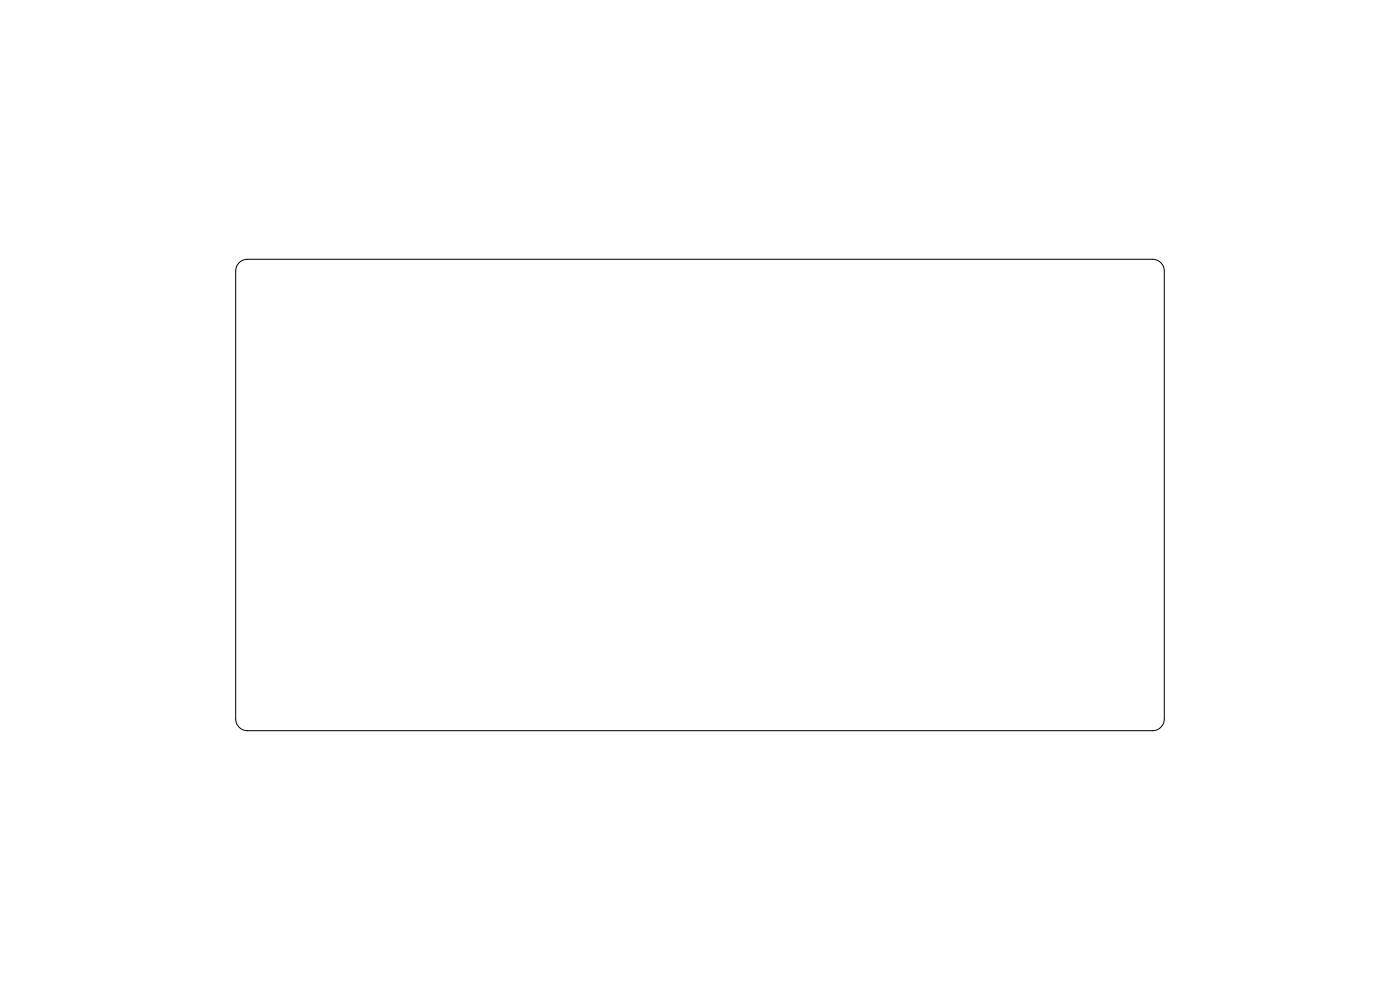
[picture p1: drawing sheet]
<svg xmlns="http://www.w3.org/2000/svg" width="297mm" height="210mm" viewBox="0 0 297 210" stroke-linecap="round" stroke-linejoin="round" font-family="sans-serif">
<path d="M50.7 55.7l.9-.5 .9-.2h192a2.5 2.5 0 0 1 2.5 2.5v95a2.5 2.5 0 0 1-2.5 2.5h-192a2.5 2.5 0 0 1-2.5-2.5v-95l.2-.9z" fill="none" stroke="#000" stroke-width=".21"/>
</svg>
